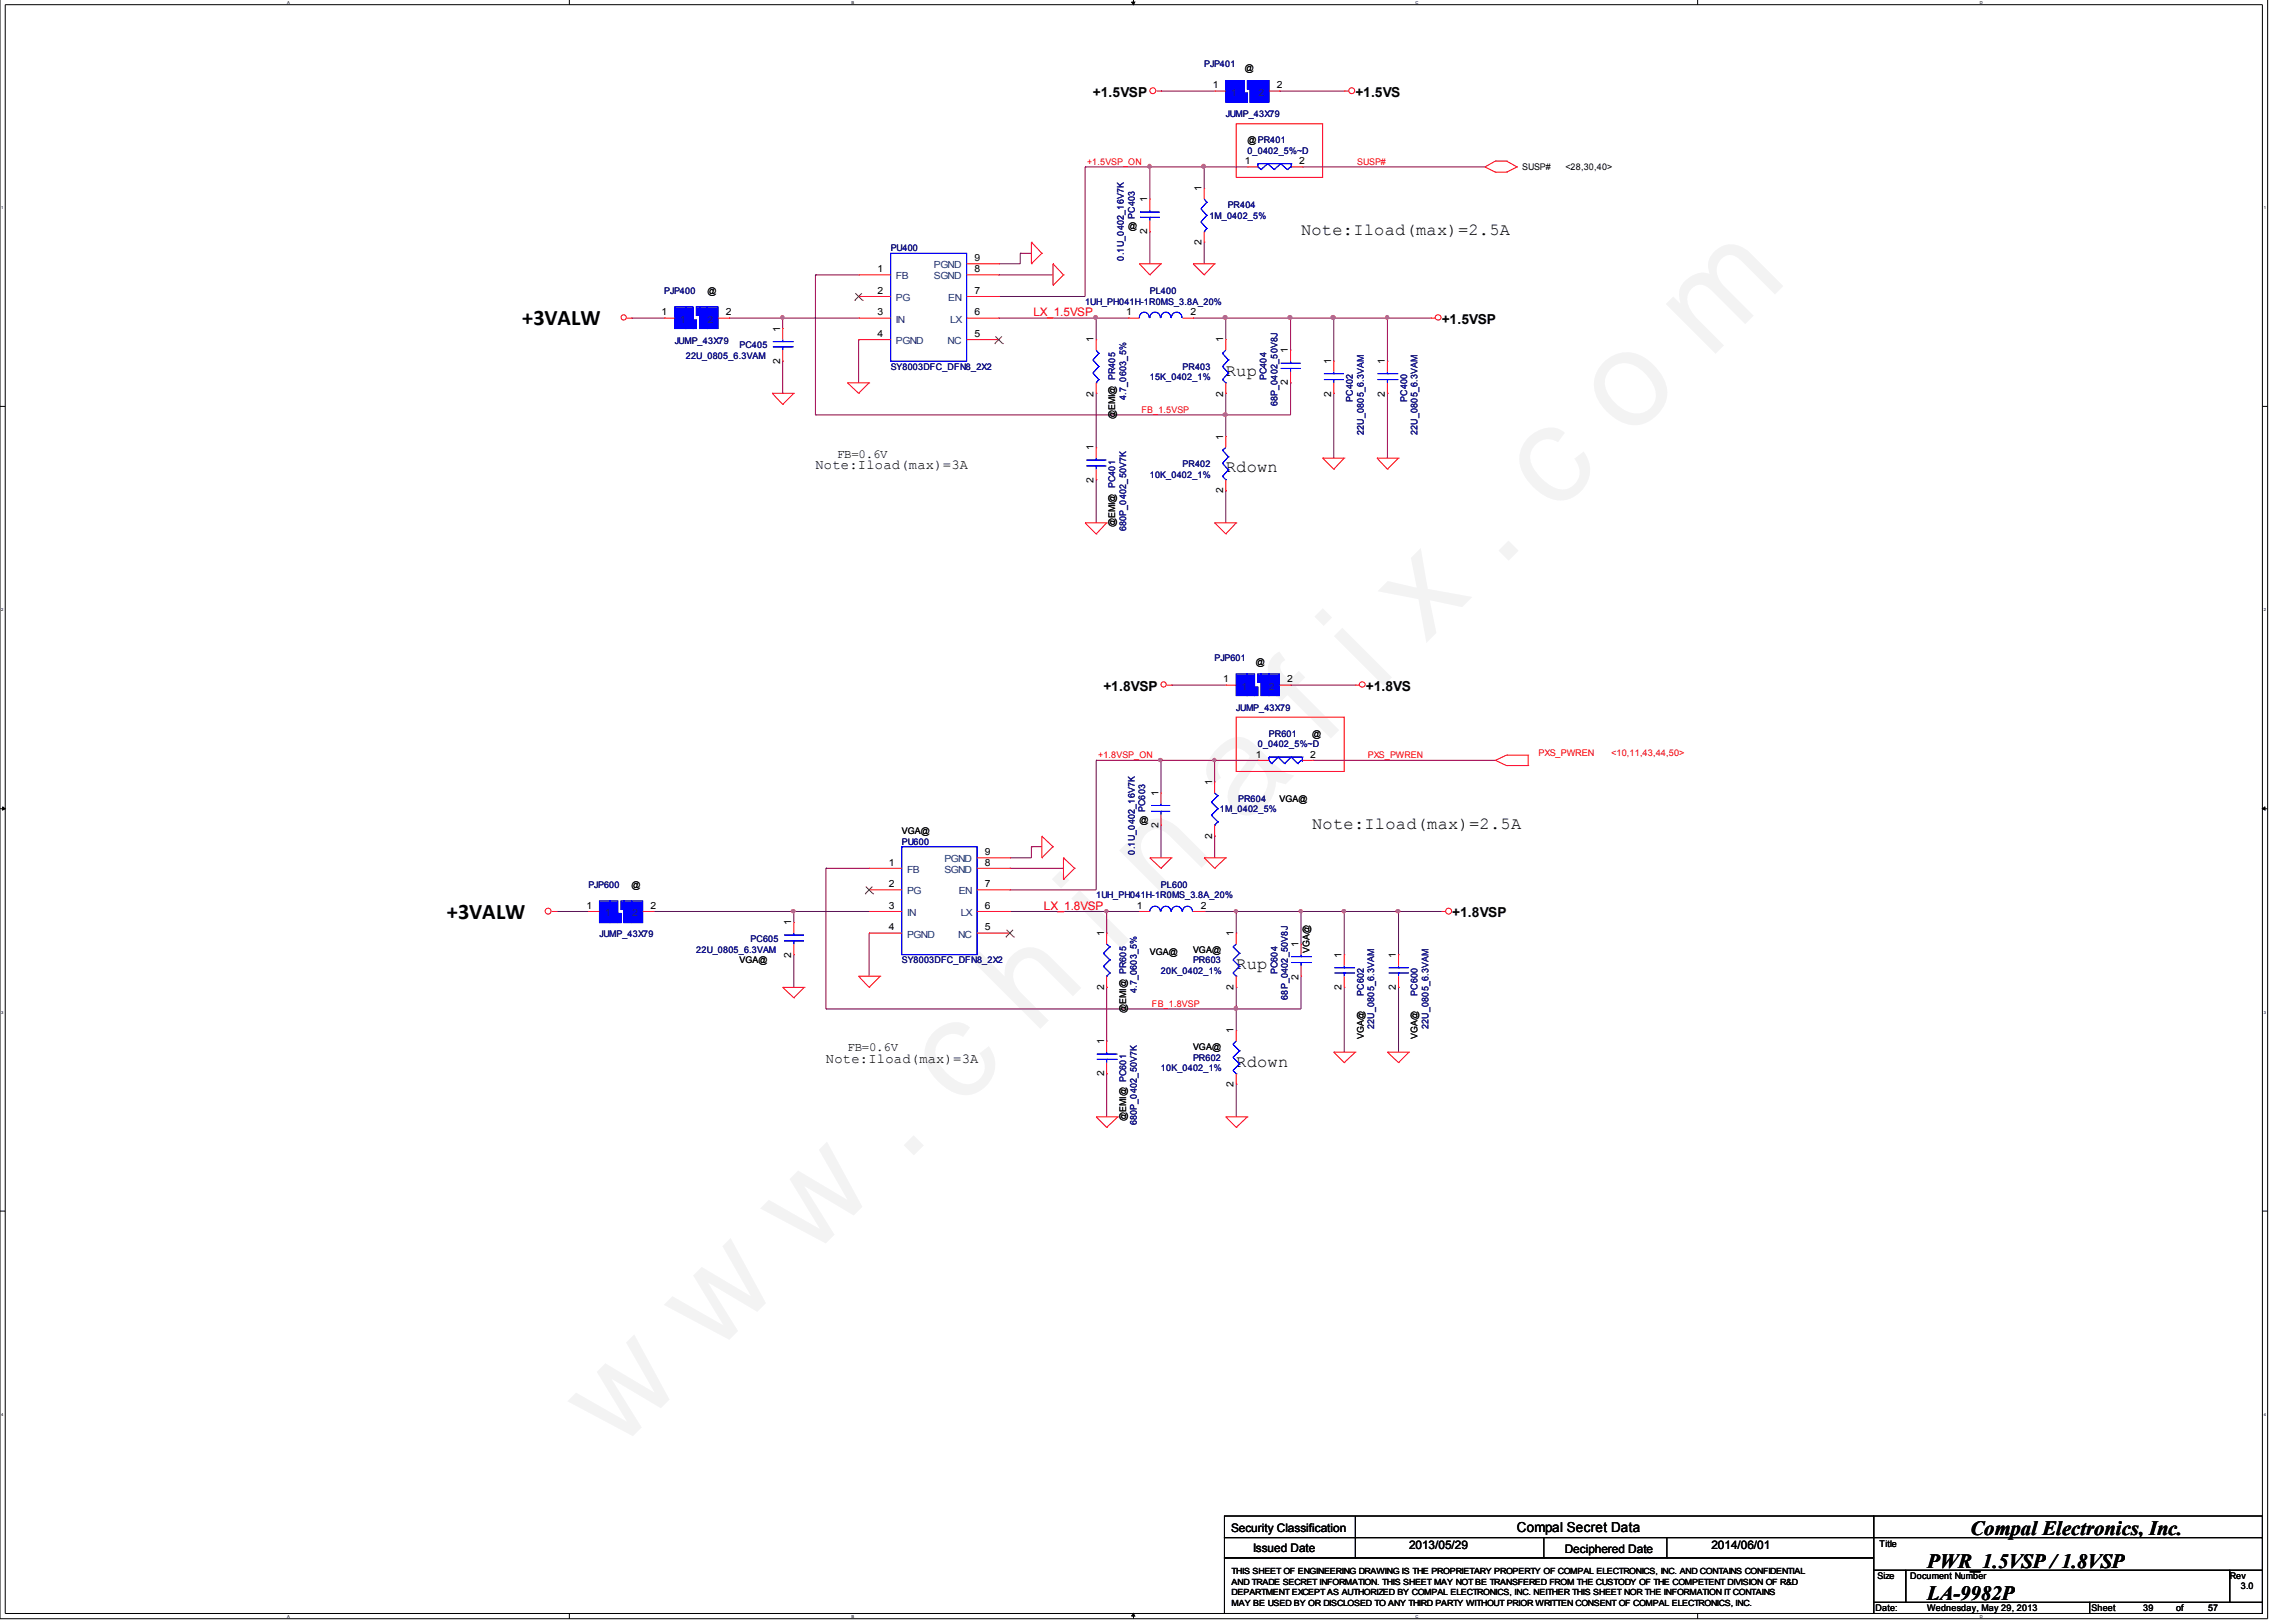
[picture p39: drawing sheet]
<svg xmlns="http://www.w3.org/2000/svg" width="297mm" height="210mm" viewBox="0 0 297 210" stroke-linecap="round" stroke-linejoin="round" font-family="sans-serif">
<defs><g id="words">
<text font-size="17.6" fill="#f0f" x="79.7" y="188" transform="rotate(-45 79.7 188)">w w w . c h i n a f i x . c o m</text>
<g font-size="2.9">
<text x="67.6" y="42">+3VALW</text>
<text x="57.8" y="118.9">+3VALW</text>
</g>
<g font-size="2.6">
<text x="249.3" y="202.9">PWR_1.5VSP / 1.8VSP</text>
<text x="254.9" y="198.6">Compal Electronics, Inc.</text>
<text x="249.3" y="207">LA-9982P</text>
</g>
<g font-size="2.2">
<text x="168.3" y="30.4">Note:Iload(max)=2.5A</text>
<text x="158.6" y="48.6">Rup</text>
<text x="158.6" y="61.1">Rdown</text>
<text x="169.8" y="107.3">Note:Iload(max)=2.5A</text>
<text x="159.9" y="125.4">Rup</text>
<text x="159.9" y="138">Rdown</text>
</g>
<g font-size="1.8">
<text x="141.4" y="12.5">+1.5VSP</text>
<text x="175.3" y="12.5">+1.5VS</text>
<text x="186.5" y="41.9">+1.5VSP</text>
<text x="105.5" y="60.7">Note:Iload(max)=3A</text>
<text x="142.7" y="89.4">+1.8VSP</text>
<text x="176.7" y="89.4">+1.8VS</text>
<text x="187.9" y="118.7">+1.8VSP</text>
<text x="106.8" y="137.6">Note:Iload(max)=3A</text>
<text x="196.3" y="198.2">Compal Secret Data</text>
</g>
<g font-size="1.6">
<text x="108.3" y="59.3">FB=0.6V</text>
<text x="109.6" y="136.1">FB=0.6V</text>
</g>
<g font-size="1.5" fill="#f00">
<text x="133.7" y="40.9">LX_1.5VSP</text>
<text x="135" y="117.7">LX_1.8VSP</text>
</g>
<g font-size="1.5">
<text x="159.3" y="198.2">Security Classification</text>
<text x="162.1" y="200.8">Issued Date</text>
<text x="182.3" y="200.4">2013/05/29</text>
<text x="202.4" y="201">Deciphered Date</text>
<text x="221.4" y="200.4">2014/06/01</text>
</g>
<g font-size="1.3">
<text x="156.9" y="11.4">1</text>
<text x="165.2" y="11.4">2</text>
<text x="161" y="21.3">1</text>
<text x="168.1" y="21.3">2</text>
<text x="148.4" y="26.2" transform="rotate(-90 148.4 26.2)">1</text>
<text x="155.4" y="24.7" transform="rotate(-90 155.4 24.7)">1</text>
<text x="113.5" y="35.2">1</text>
<text x="126.1" y="35.2">8</text>
<text x="126.1" y="33.8">9</text>
<text x="148.4" y="30.3" transform="rotate(-90 148.4 30.3)">2</text>
<text x="155.4" y="31.8" transform="rotate(-90 155.4 31.8)">2</text>
<text x="85.6" y="40.8">1</text>
<text x="93.9" y="40.8">2</text>
<text x="113.5" y="40.8">3</text>
<text x="113.5" y="38">2</text>
<text x="126.1" y="38">7</text>
<text x="126.1" y="40.8">6</text>
<text x="145.7" y="40.8">1</text>
<text x="154" y="40.8">2</text>
<text x="100.9" y="47.1" transform="rotate(-90 100.9 47.1)">2</text>
<text x="100.9" y="42.9" transform="rotate(-90 100.9 42.9)">1</text>
<text x="113.5" y="43.6">4</text>
<text x="126.1" y="43.6">5</text>
<text x="141.5" y="44.3" transform="rotate(-90 141.5 44.3)">1</text>
<text x="158.2" y="44.3" transform="rotate(-90 158.2 44.3)">1</text>
<text x="166.6" y="45.7" transform="rotate(-90 166.6 45.7)">1</text>
<text x="172.2" y="47.1" transform="rotate(-90 172.2 47.1)">1</text>
<text x="179.2" y="47.1" transform="rotate(-90 179.2 47.1)">1</text>
<text x="141.5" y="51.3" transform="rotate(-90 141.5 51.3)">2</text>
<text x="158.2" y="51.3" transform="rotate(-90 158.2 51.3)">2</text>
<text x="166.6" y="49.9" transform="rotate(-90 166.6 49.9)">2</text>
<text x="172.2" y="51.3" transform="rotate(-90 172.2 51.3)">2</text>
<text x="179.2" y="51.3" transform="rotate(-90 179.2 51.3)">2</text>
<text x="141.5" y="58.3" transform="rotate(-90 141.5 58.3)">1</text>
<text x="158.2" y="56.9" transform="rotate(-90 158.2 56.9)">1</text>
<text x="141.5" y="62.5" transform="rotate(-90 141.5 62.5)">2</text>
<text x="158.2" y="63.9" transform="rotate(-90 158.2 63.9)">2</text>
<text x="158.2" y="88.3">1</text>
<text x="166.5" y="88.3">2</text>
<text x="156.8" y="101.6" transform="rotate(-90 156.8 101.6)">1</text>
<text x="162.5" y="98.1">1</text>
<text x="169.5" y="98.1">2</text>
<text x="149.9" y="107.2" transform="rotate(-90 149.9 107.2)">2</text>
<text x="149.9" y="103" transform="rotate(-90 149.9 103)">1</text>
<text x="115" y="112">1</text>
<text x="127.4" y="112">8</text>
<text x="127.4" y="110.7">9</text>
<text x="156.8" y="108.6" transform="rotate(-90 156.8 108.6)">2</text>
<text x="75.9" y="117.6">1</text>
<text x="84.2" y="117.6">2</text>
<text x="102.4" y="119.7" transform="rotate(-90 102.4 119.7)">1</text>
<text x="115" y="117.6">3</text>
<text x="115" y="114.8">2</text>
<text x="127.4" y="114.8">7</text>
<text x="127.4" y="117.6">6</text>
<text x="147.1" y="117.6">1</text>
<text x="155.4" y="117.6">2</text>
<text x="102.4" y="124" transform="rotate(-90 102.4 124)">2</text>
<text x="115" y="120.4">4</text>
<text x="127.4" y="120.4">5</text>
<text x="142.8" y="121.2" transform="rotate(-90 142.8 121.2)">1</text>
<text x="159.6" y="121.2" transform="rotate(-90 159.6 121.2)">1</text>
<text x="168" y="122.5" transform="rotate(-90 168 122.5)">1</text>
<text x="173.6" y="124" transform="rotate(-90 173.6 124)">1</text>
<text x="180.6" y="124" transform="rotate(-90 180.6 124)">1</text>
<text x="142.8" y="128.1" transform="rotate(-90 142.8 128.1)">2</text>
<text x="159.6" y="128.1" transform="rotate(-90 159.6 128.1)">2</text>
<text x="168" y="126.8" transform="rotate(-90 168 126.8)">2</text>
<text x="173.6" y="128.1" transform="rotate(-90 173.6 128.1)">2</text>
<text x="180.6" y="128.1" transform="rotate(-90 180.6 128.1)">2</text>
<text x="142.8" y="135.1" transform="rotate(-90 142.8 135.1)">1</text>
<text x="159.6" y="133.7" transform="rotate(-90 159.6 133.7)">1</text>
<text x="142.8" y="139.3" transform="rotate(-90 142.8 139.3)">2</text>
<text x="159.6" y="140.7" transform="rotate(-90 159.6 140.7)">2</text>
</g>
<g font-size="1.3" fill="#004080">
<text x="159.3" y="12.4">1</text>
<text x="162.8" y="12.4">2</text>
<text x="120.8" y="34.7">PGND</text>
<text x="88" y="41.8">1</text>
<text x="91.5" y="41.8">2</text>
<text x="115.9" y="41.8">IN</text>
<text x="115.9" y="39">PG</text>
<text x="115.9" y="36.2">FB</text>
<text x="120.8" y="36.2">SGND</text>
<text x="122.7" y="39">EN</text>
<text x="122.9" y="41.8">LX</text>
<text x="115.9" y="44.5">PGND</text>
<text x="122.6" y="44.5">NC</text>
<text x="160.6" y="89.3">1</text>
<text x="164.2" y="89.3">2</text>
<text x="117.3" y="113">FB</text>
<text x="122.2" y="113">SGND</text>
<text x="122.2" y="111.6">PGND</text>
<text x="78.2" y="118.5">1</text>
<text x="81.8" y="118.5">2</text>
<text x="117.3" y="118.5">IN</text>
<text x="117.3" y="115.8">PG</text>
<text x="124" y="115.8">EN</text>
<text x="124.3" y="118.5">LX</text>
<text x="117.3" y="121.3">PGND</text>
<text x="124" y="121.3">NC</text>
</g>
<g font-size="1.2" fill="#000080">
<text x="155.8" y="8.7">PJP401</text>
<text x="158.6" y="15.1">JUMP_43X79</text>
<text x="161.4" y="19.9">0_0402_5%~D</text>
<text x="146.8" y="28.3" transform="rotate(-90 146.8 28.3)">PC403</text>
<text x="156.5" y="28.3">1M_0402_5%</text>
<text x="158.8" y="26.9">PR404</text>
<text x="115.2" y="32.4">PU400</text>
<text x="145.4" y="33.7" transform="rotate(-90 145.4 33.7)">0.1U_0402_16V7K</text>
<text x="85.9" y="38">PJP400</text>
<text x="140.4" y="39.5">1UH_PH041H-1R0MS_3.8A_20%</text>
<text x="148.8" y="38">PL400</text>
<text x="87.3" y="44.5">JUMP_43X79</text>
<text x="88.7" y="46.4">22U_0805_6.3VAM</text>
<text x="95.7" y="45.1">PC405</text>
<text x="115.2" y="47.9">SY8003DFC_DFN8_2X2</text>
<text x="153" y="47.9">PR403</text>
<text x="145.7" y="51.7" transform="rotate(-90 145.7 51.7)">4.7_0603_5%</text>
<text x="148.8" y="49.2">15K_0402_1%</text>
<text x="163.8" y="49.2" transform="rotate(-90 163.8 49.2)">PC404</text>
<text x="165.3" y="52.6" transform="rotate(-90 165.3 52.6)">68P_0402_50V8J</text>
<text x="175" y="52" transform="rotate(-90 175 52)">PC402</text>
<text x="182" y="52" transform="rotate(-90 182 52)">PC400</text>
<text x="176.4" y="56.3" transform="rotate(-90 176.4 56.3)">22U_0805_6.3VAM</text>
<text x="183.4" y="56.3" transform="rotate(-90 183.4 56.3)">22U_0805_6.3VAM</text>
<text x="148.8" y="61.8">10K_0402_1%</text>
<text x="153" y="60.4">PR402</text>
<text x="145.7" y="68.8" transform="rotate(-90 145.7 68.8)">680P_0402_50V7K</text>
<text x="157.1" y="85.5">PJP601</text>
<text x="159.9" y="92">JUMP_43X79</text>
<text x="164.2" y="95.3">PR601</text>
<text x="162.7" y="96.7">0_0402_5%~D</text>
<text x="148.2" y="105.1" transform="rotate(-90 148.2 105.1)">PC603</text>
<text x="157.8" y="105.1">1M_0402_5%</text>
<text x="160.2" y="103.7">PR604</text>
<text x="116.7" y="109.3">PU600</text>
<text x="146.8" y="110.6" transform="rotate(-90 146.8 110.6)">0.1U_0402_16V7K</text>
<text x="76.1" y="114.9">PJP600</text>
<text x="141.8" y="116.3">1UH_PH041H-1R0MS_3.8A_20%</text>
<text x="150.2" y="114.9">PL600</text>
<text x="77.6" y="121.3">JUMP_43X79</text>
<text x="90.1" y="123.3">22U_0805_6.3VAM</text>
<text x="97.1" y="121.8">PC605</text>
<text x="116.7" y="124.6">SY8003DFC_DFN8_2X2</text>
<text x="154.3" y="124.6">PR603</text>
<text x="147.1" y="128.5" transform="rotate(-90 147.1 128.5)">4.7_0603_5%</text>
<text x="150.2" y="126.1">20K_0402_1%</text>
<text x="165.3" y="126.1" transform="rotate(-90 165.3 126.1)">PC604</text>
<text x="166.6" y="129.4" transform="rotate(-90 166.6 129.4)">68P_0402_50V8J</text>
<text x="176.4" y="128.9" transform="rotate(-90 176.4 128.9)">PC602</text>
<text x="183.4" y="128.9" transform="rotate(-90 183.4 128.9)">PC600</text>
<text x="154.3" y="137.3">PR602</text>
<text x="177.8" y="133.2" transform="rotate(-90 177.8 133.2)">22U_0805_6.3VAM</text>
<text x="184.8" y="133.2" transform="rotate(-90 184.8 133.2)">22U_0805_6.3VAM</text>
<text x="150.2" y="138.6">10K_0402_1%</text>
<text x="147.1" y="145.6" transform="rotate(-90 147.1 145.6)">680P_0402_50V7K</text>
</g>
<g font-size="1.2">
<text x="161" y="9.2">@</text>
<text x="161.4" y="18.5">@PR401</text>
<text x="196.9" y="21.9">SUSP#</text>
<text x="202.5" y="21.9">&lt;28,30,40&gt;</text>
<text x="146" y="29.6">@</text>
<text x="91.5" y="38">@</text>
<text x="144.3" y="54.3" transform="rotate(-90 144.3 54.3)">@EMI@ PR405</text>
<text x="144.3" y="68.3" transform="rotate(-90 144.3 68.3)">@EMI@ PC401</text>
<text x="162.5" y="86.1">@</text>
<text x="169.8" y="95.3">@</text>
<text x="116.7" y="107.9">VGA@</text>
<text x="147.4" y="106.5">@</text>
<text x="165.5" y="103.7">VGA@</text>
<text x="81.7" y="114.9">@</text>
<text x="95.7" y="124.6">VGA@</text>
<text x="148.8" y="123.5">VGA@</text>
<text x="154.3" y="123.3">VGA@</text>
<text x="169.4" y="123.3" transform="rotate(-90 169.4 123.3)">VGA@</text>
<text x="145.7" y="131.1" transform="rotate(-90 145.7 131.1)">@EMI@ PR605</text>
<text x="154.3" y="135.8">VGA@</text>
<text x="176.4" y="134.5" transform="rotate(-90 176.4 134.5)">VGA@</text>
<text x="183.4" y="134.5" transform="rotate(-90 183.4 134.5)">VGA@</text>
<text x="145.7" y="145" transform="rotate(-90 145.7 145)">@EMI@ PC601</text>
<text x="243.2" y="200.3">Title</text>
<text x="242.7" y="208.5">Date:</text>
<text x="242.9" y="204.3">Size</text>
<text x="247.1" y="204.3">Document Number</text>
<text x="249.3" y="208.5">Wednesday, May 29, 2013</text>
<text x="270.6" y="208.5">Sheet</text>
<text x="277.3" y="208.5">39</text>
<text x="281.5" y="208.5">of</text>
<text x="285.7" y="208.5">57</text>
<text x="288.5" y="204.3">Rev</text>
<text x="289.9" y="205.7">3.0</text>
</g>
<g font-size="1.2" fill="#f00">
<text x="140.6" y="21.4">+1.5VSP_ON</text>
<text x="175.6" y="21.4">SUSP#</text>
<text x="147.7" y="53.4">FB_1.5VSP</text>
<text x="142.1" y="98.1">+1.8VSP_ON</text>
<text x="177" y="98.1">PXS_PWREN</text>
<text x="199.1" y="97.8">PXS_PWREN</text>
<text x="208.4" y="97.8">&lt;10,11,43,44,50&gt;</text>
<text x="149" y="130.3">FB_1.8VSP</text>
</g>
<g font-size="1.1">
<text x="159.3" y="203.7">THIS SHEET OF ENGINEERING DRAWING IS THE PROPRIETARY PROPERTY OF COMPAL ELECTRONICS, INC. AND CONTAINS CONFIDENTIAL</text>
<text x="159.3" y="205.1">AND TRADE SECRET INFORMATION. THIS SHEET MAY NOT BE TRANSFERED FROM THE CUSTODY OF THE COMPETENT DIVISION OF R&amp;D</text>
<text x="159.3" y="206.4">DEPARTMENT EXCEPT AS AUTHORIZED BY COMPAL ELECTRONICS, INC. NEITHER THIS SHEET NOR THE INFORMATION IT CONTAINS</text>
<text x="159.3" y="207.8">MAY BE USED BY OR DISCLOSED TO ANY THIRD PARTY WITHOUT PRIOR WRITTEN CONSENT OF COMPAL ELECTRONICS, INC.</text>
</g>
<g font-size=".5">
<text x="37.2" y=".5">A</text>
<text x="110.2" y=".5">B</text>
<text x="183.1" y=".5">C</text>
<text x="256.1" y=".5">D</text>
<text x=".2" y="27.1">1</text>
<text x="292.9" y="27.1">1</text>
<text x=".2" y="79.1">2</text>
<text x="292.9" y="79.1">2</text>
<text x=".2" y="131.2">3</text>
<text x="292.9" y="131.2">3</text>
<text x=".2" y="183.2">4</text>
<text x="292.9" y="183.2">4</text>
<text x="37.2" y="209.4">A</text>
<text x="110.2" y="209.4">B</text>
<text x="183.1" y="209.4">C</text>
<text x="256.1" y="209.4">D</text>
</g>
</g></defs>
<path d="M0 -.1v209.6h293.4v-209.6M.7 .6h292v208.2h-292z" fill="none" stroke="#000" stroke-width=".13"/>
<g fill="#fff">
<path d="M37.2 0h.2v.5h-.2z"/>
<path d="M37.2 208.9h.2v.5h-.2z"/>
</g>
<path d="M73.7 -.1v.7M73.7 208.8v.7" fill="none" stroke="#000" stroke-width=".13"/>
<g fill="#fff">
<path d="M110.2 0h.2v.5h-.2z"/>
<path d="M110.2 208.9h.2v.5h-.2z"/>
</g>
<path d="M146.6 -.1v.7M146.6 208.8v.7" fill="none" stroke="#000" stroke-width=".13"/>
<path d="M146.4 .3h.4l-.2 .3zM146.6 208.8l.2 .3h-.4z" fill="#000" stroke="#000" stroke-width=".13"/>
<g fill="#fff">
<path d="M183.1 0h.3v.5h-.3z"/>
<path d="M183.1 208.9h.3v.5h-.3z"/>
</g>
<path d="M219.6 -.1v.7M219.6 208.8v.7" fill="none" stroke="#000" stroke-width=".13"/>
<g fill="#fff">
<path d="M256.1 0h.3v.5h-.3z"/>
<path d="M256.1 208.9h.3v.5h-.3z"/>
<path d="M.2 26.6h.1v.5h-.1z"/>
<path d="M292.9 26.6h.1v.5h-.1z"/>
<path d="M.2 78.6h.1v.5h-.1z"/>
<path d="M292.9 78.6h.1v.5h-.1z"/>
</g>
<path d="M0 52.6h.7M292.7 52.6h.7" fill="none" stroke="#000" stroke-width=".13"/>
<g fill="#fff">
<path d="M.2 130.7h.1v.5h-.1z"/>
<path d="M292.9 130.7h.1v.5h-.1z"/>
</g>
<path d="M0 104.7h.7M292.7 104.7h.7" fill="none" stroke="#000" stroke-width=".13"/>
<path d="M.3 104.4l.4 .3-.4 .1zM292.7 104.7l.3-.3v.4z" fill="#000" stroke="#000" stroke-width=".13"/>
<g fill="#fff">
<path d="M.2 182.7h.1v.5h-.1z"/>
<path d="M292.9 182.7h.1v.5h-.1z"/>
</g>
<g fill="none" stroke="#000" stroke-width=".13">
<path d="M0 156.7h.7M292.7 156.7h.7M158.4 196.2h84v2.8h-84zM158.4 199h84v2.6h-84zM175.3 199h.1M175.3 196.2v5.4M199.7 199v2.6M215.6 199v2.6M242.4 196.2h50.3v2.8h-50.3zM242.4 199h50.3v4.2h-50.3zM158.4 201.6h84v7.2h-84zM175.3 201.6h.1"/>
<path d="M199.7 201.6h.1M215.6 201.6h.1M242.4 203.2h4.1v4.2h-4.1zM242.4 207.4h27.9v1.4h-27.9zM246.5 203.2h42v4.2h-42zM270.3 207.4h22.4v1.4h-22.4zM288.5 203.2h4.2v4.2h-4.2z"/>
</g>
<g fill="none" stroke="#f00" stroke-width=".13">
<path d="M149.6 11.8h.6M150.2 11.8h.1M159.9 16h11.2v7h-11.2zM173.9 11.8h.1M173.9 11.8h.6M192.1 21.6h.1M192.1 21.6l1.4 .7M193.5 22.3h1.4M193.5 20.8l-1.4 .8M193.5 20.8h.1M193.5 22.3h.1M193.5 20.8h1.4"/>
<path d="M194.9 20.8h.1M194.9 22.3h.1M194.9 20.8l1.4 .8M196.3 21.6h.1M196.3 21.6l-1.4 .7"/>
<circle cx="149.1" cy="11.7" r=".38"/>
<circle cx="174.9" cy="11.7" r=".38"/>
</g>
<g fill="none" stroke="#800040" stroke-width=".13">
<path d="M150.2 11.8h6.9M150.2 11.8h.1M165.5 11.8h8.4M165.5 11.8h.1M140.4 21.6h21M140.4 21.6h.1M140.4 21.6v16.8M148.8 21.6h.1M148.8 21.6v4.2M155.8 21.6h.1M155.8 21.6v2.8M168.5 21.6h23.6"/>
<path d="M168.5 21.6h.1M105.5 53.7h53.1M106.8 130.6h53.1"/>
</g>
<g fill="#f0f" stroke="#f0f" stroke-width=".13">
<circle cx="155.7" cy="21.5" r=".25"/>
<circle cx="148.7" cy="21.5" r=".24"/>
</g>
<path d="M158.7 10.5h1.2v2.7h-1.2z" fill="#00f"/>
<path d="M158.6 10.4h1.3v2.8h-1.3z" fill="none" stroke="#00f" stroke-width=".13"/>
<path d="M160 10.5h1v2.7h-1z" fill="#00f"/>
<path d="M159.9 10.4h1.1v2.8h-1.1z" fill="none" stroke="#00f" stroke-width=".13"/>
<path d="M161 12.1h.4v1.1h-.4z" fill="#00f"/>
<path d="M161 12h.4v1.2h-.4z" fill="none" stroke="#00f" stroke-width=".13"/>
<path d="M161.5 10.5h.2v1h-.2z" fill="#00f"/>
<path d="M161.4 10.4h.3v1.1h-.3z" fill="none" stroke="#00f" stroke-width=".13"/>
<path d="M161.8 10.5h.9v2.7h-.9z" fill="#00f"/>
<path d="M161.7 10.4h1v2.8h-1z" fill="none" stroke="#00f" stroke-width=".13"/>
<path d="M162.8 10.5h1.4v2.7h-1.4z" fill="#00f"/>
<path d="M162.7 10.4h1.5v2.8h-1.5z" fill="none" stroke="#00f" stroke-width=".13"/>
<path d="M158.7 10.5h1.2v2.7h-1.2z" fill="#00f"/>
<path d="M158.6 10.4h1.3v2.8h-1.3z" fill="none" stroke="#00f" stroke-width=".13"/>
<path d="M160 10.5h1v2.7h-1z" fill="#00f"/>
<path d="M159.9 10.4h1.1v2.8h-1.1z" fill="none" stroke="#00f" stroke-width=".13"/>
<path d="M161 12.1h.4v1.1h-.4z" fill="#00f"/>
<path d="M161 12h.4v1.2h-.4z" fill="none" stroke="#00f" stroke-width=".13"/>
<path d="M161.5 10.5h.2v1h-.2z" fill="#00f"/>
<path d="M161.4 10.4h.3v1.1h-.3z" fill="none" stroke="#00f" stroke-width=".13"/>
<path d="M161.8 10.5h.9v2.7h-.9z" fill="#00f"/>
<path d="M161.7 10.4h1v2.8h-1z" fill="none" stroke="#00f" stroke-width=".13"/>
<path d="M162.8 10.5h1.4v2.7h-1.4z" fill="#00f"/>
<g fill="none" stroke="#00f" stroke-width=".13">
<path d="M162.7 10.4h1.5v2.8h-1.5zM162.7 21.2h.1M162.7 21.2v.4l.5 .3M162.7 21.2h4.3M163.2 21.9h.1M164 21.2h.1M164 21.2l.8 .7M164 21.2l-.8 .7M164.8 21.9h.1M165.7 21.2h.1M165.7 21.2l.8 .7M165.7 21.2l-.9 .7"/>
<path d="M166.5 21.9h.1M167 21.6l-.5 .3M167 21.6h.1M167 21.2h.1M167 21.2v.5"/>
</g>
<path d="M157.1 11.8h1.5M157.1 11.8h.1M164.2 11.8h1.3M165.5 11.8h.1M161.4 21.6h1.3M161.4 21.6h.1M167 21.6h1.5M168.5 21.6h.1" fill="none" stroke="#f00" stroke-width=".13"/>
<g fill="#f0f" stroke="#f0f" stroke-width=".13">
<circle cx="155.7" cy="21.5" r=".25"/>
<circle cx="148.7" cy="21.5" r=".24"/>
</g>
<use href="#words"/>
</svg>
